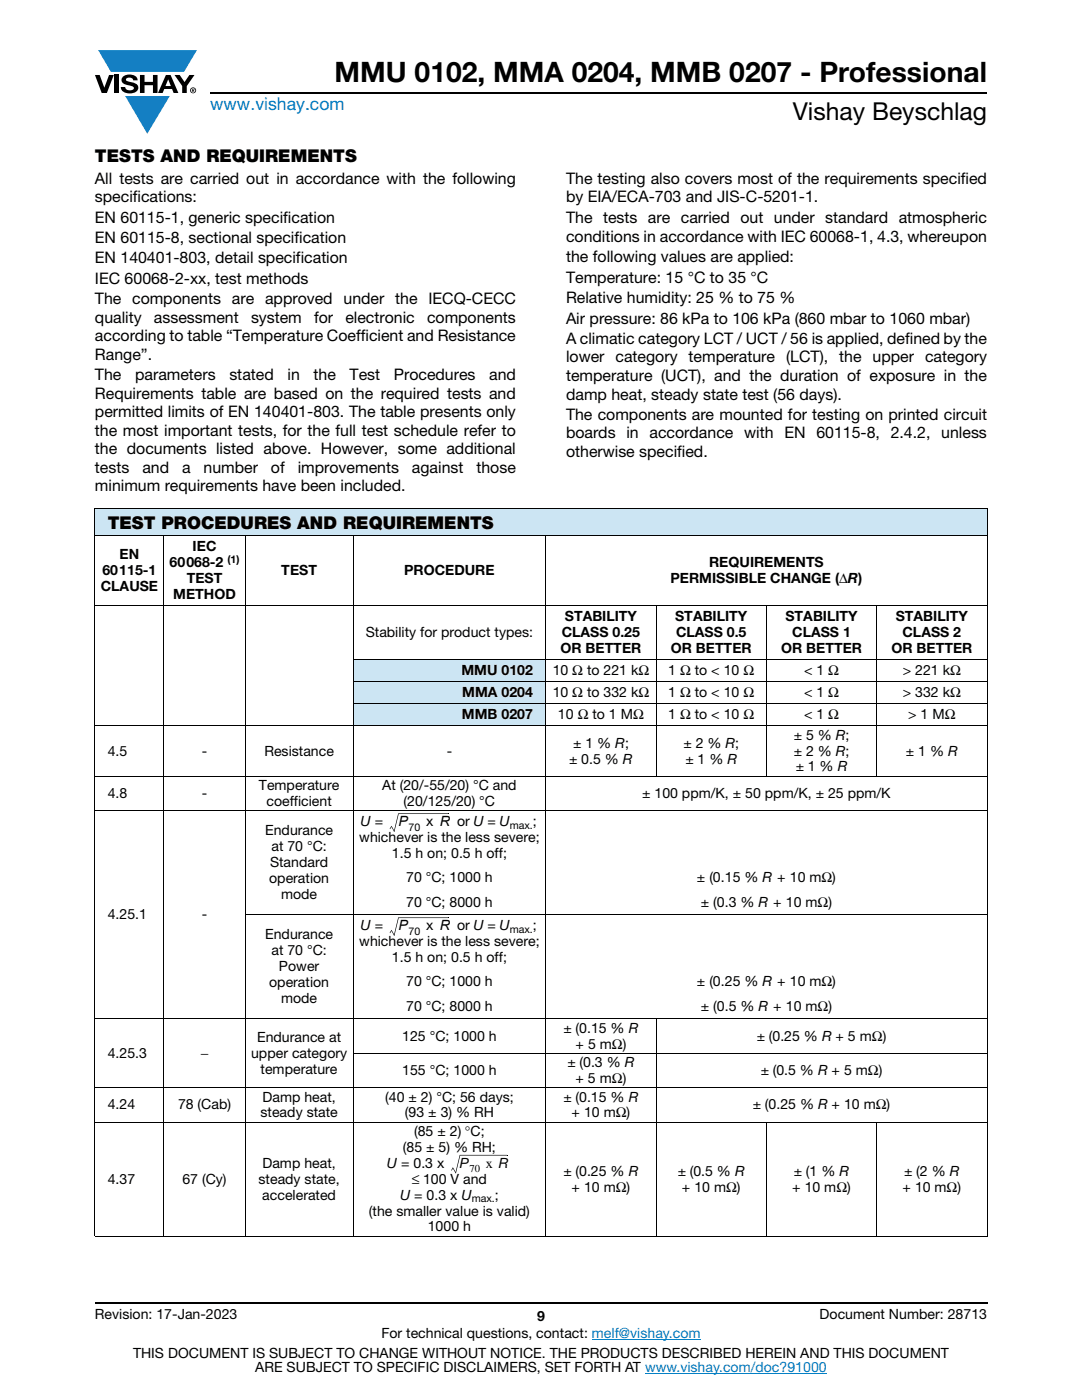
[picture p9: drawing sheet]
<svg xmlns="http://www.w3.org/2000/svg" width="216mm" height="279mm" viewBox="0 0 216 279" stroke-linecap="round" stroke-linejoin="round" font-family="sans-serif">
<defs><g id="words">
<text font-size="5.6" x="66.8" y="16.4">MMU 0102, MMA 0204, MMB 0207 - Professional</text>
<text font-size="4.9" x="158.2" y="24">Vishay Beyschlag</text>
<text font-size="3.5" fill="#007ec4" x="42" y="21.9">www.vishay.com</text>
<g font-size="3.5">
<text x="18.9" y="32.3">TESTS AND REQUIREMENTS</text>
<text x="21.5" y="105.6">TEST PROCEDURES AND REQUIREMENTS</text>
</g>
<g font-size="3.2">
<text x="18.9" y="36.7">All tests are carried out in accordance with the following</text>
<text x="18.9" y="40.4">specifications:</text>
<text x="112.9" y="36.7">The testing also covers most of the requirements specified</text>
<text x="112.9" y="40.4">by EIA/ECA-703 and JIS-C-5201-1.</text>
<text x="18.9" y="44.4">EN 60115-1, generic specification</text>
<text x="112.9" y="44.5">The tests are carried out under standard atmospheric</text>
<text x="18.9" y="48.5">EN 60115-8, sectional specification</text>
<text x="18.9" y="52.6">EN 140401-803, detail specification</text>
<text x="112.9" y="48.3">conditions in accordance with IEC 60068-1, 4.3, whereupon</text>
<text x="112.9" y="52.2">the following values are applied:</text>
<text x="18.9" y="56.6">IEC 60068-2-xx, test methods</text>
<text x="112.9" y="56.5">Temperature: 15 °C to 35 °C</text>
<text x="18.9" y="60.7">The components are approved under the IECQ-CECC</text>
<text x="18.9" y="64.4">quality</text>
<text x="30.7" y="64.4">assessment</text>
<text x="50.1" y="64.4">system</text>
<text x="62.7" y="64.4">for</text>
<text x="68.9" y="64.4">electronic</text>
<text x="85.2" y="64.4">components</text>
<text x="112.9" y="60.5">Relative humidity: 25 % to 75 %</text>
<text x="112.9" y="64.6">Air pressure: 86 kPa to 106 kPa (860 mbar to 1060 mbar)</text>
<text x="18.9" y="68.1">according to table “Temperature Coefficient and Resistance</text>
<text x="18.9" y="71.8">Range”.</text>
<text x="112.9" y="68.6">A climatic category LCT / UCT / 56 is applied, defined by the</text>
<text x="18.9" y="75.9">The</text>
<text x="26.9" y="75.9">parameters</text>
<text x="45.8" y="75.9">stated</text>
<text x="57.4" y="75.9">in</text>
<text x="62.6" y="75.9">the</text>
<text x="69.7" y="75.9">Test</text>
<text x="78.6" y="75.9">Procedures</text>
<text x="97.6" y="75.9">and</text>
<text x="112.9" y="76">temperature (UCT), and the duration of exposure in the</text>
<text x="112.9" y="72.3">lower category temperature (LCT), the upper category</text>
<text x="18.9" y="79.6">Requirements table are based on the required tests and</text>
<text x="18.9" y="83.3">permitted limits of EN 140401-803. The table presents only</text>
<text x="112.9" y="79.7">damp heat, steady state test (56 days).</text>
<text x="112.9" y="83.8">The components are mounted for testing on printed circuit</text>
<text x="18.9" y="87">the most important tests, for the full test schedule refer to</text>
<text x="112.9" y="87.5">boards in accordance with EN 60115-8, 2.4.2, unless</text>
<text x="18.9" y="90.7">the documents listed above. However, some additional</text>
<text x="18.9" y="94.4">tests</text>
<text x="28.4" y="94.4">and</text>
<text x="36.3" y="94.4">a</text>
<text x="40.6" y="94.4">number</text>
<text x="54.1" y="94.4">of</text>
<text x="59.4" y="94.4">improvements</text>
<text x="82.2" y="94.4">against</text>
<text x="95.1" y="94.4">those</text>
<text x="112.9" y="91.2">otherwise specified.</text>
<text x="18.9" y="98.1">minimum requirements have been included.</text>
</g>
<g font-size="2.8">
<text x="23.9" y="111.6">EN</text>
<text x="33.8" y="113.2">60 068-2</text>
<text x="38.4" y="110">IEC</text>
<text x="141.5" y="113.2">REQUIREMENTS</text>
<text x="20.1" y="118">CLAUSE</text>
<text x="20.4" y="114.8">60 115-1</text>
<text x="34.6" y="119.6">METHOD</text>
<text x="37.3" y="116.4">TEST</text>
<text x="56.1" y="114.8">TEST</text>
<text x="80.6" y="114.8">PROCEDURE</text>
<text x="133.8" y="116.4">PERMISSIBLE CHANGE (ΔR)</text>
<text x="112.7" y="124">STABILITY</text>
<text x="134.7" y="124">STABILITY</text>
<text x="156.7" y="124">STABILITY</text>
<text x="178.7" y="124">STABILITY</text>
<text x="73" y="127.2">Stability for product types:</text>
<text x="111.8" y="130.3">OR BETTER</text>
<text x="112.1" y="127.2">CLASS 0.25</text>
<text x="133.9" y="130.3">OR BETTER</text>
<text x="134.9" y="127.2">CLASS 0.5</text>
<text x="155.9" y="130.3">OR BETTER</text>
<text x="158.1" y="127.2">CLASS 1</text>
<text x="177.9" y="130.3">OR BETTER</text>
<text x="180.1" y="127.2">CLASS 2</text>
<text x="92.1" y="134.7">MMU 0102</text>
<text x="110.3" y="134.7">10 Ω to 221 kΩ</text>
<text x="133.4" y="134.7">1 Ω to &lt; 10 Ω</text>
<text x="160.4" y="134.7">&lt; 1 Ω</text>
<text x="180.1" y="134.7">&gt; 221 kΩ</text>
<text x="92.2" y="143.6">MMB 0207</text>
<text x="92.2" y="139.1">MMA 0204</text>
<text x="110.3" y="139.1">10 Ω to 332 kΩ</text>
<text x="111.3" y="143.6">10 Ω to 1 MΩ</text>
<text x="133.3" y="143.6">1 Ω to &lt; 10 Ω</text>
<text x="133.3" y="139.1">1 Ω to &lt; 10 Ω</text>
<text x="160.4" y="143.6">&lt; 1 Ω</text>
<text x="160.4" y="139.1">&lt; 1 Ω</text>
<text x="180.1" y="139.1">&gt; 332 kΩ</text>
<text x="181.2" y="143.6">&gt; 1 MΩ</text>
<text x="114.3" y="149.2">± 1 % R;</text>
<text x="136.4" y="149.2">± 2 % R;</text>
<text x="158.4" y="147.6">± 5 % R;</text>
<text x="21.5" y="150.8">4.5</text>
<text x="40.3" y="150.8">-</text>
<text x="52.8" y="150.8">Resistance</text>
<text x="89.1" y="150.8">-</text>
<text x="113.6" y="152.4">± 0.5 % R</text>
<text x="136.8" y="152.4">± 1 % R</text>
<text x="158.4" y="150.8">± 2 % R;</text>
<text x="158.8" y="154">± 1 % R</text>
<text x="180.8" y="150.8">± 1 % R</text>
<text x="21.5" y="159.3">4.8</text>
<text x="40.3" y="159.3">-</text>
<text x="51.6" y="157.7">Temperature</text>
<text x="53.2" y="160.8">coefficient</text>
<text x="76.3" y="157.7">At (20/-55/20) °C and</text>
<text x="80.5" y="160.8">(20/125/20) °C</text>
<text x="128.1" y="159.3">± 100 ppm/K, ± 50 ppm/K, ± 25 ppm/K</text>
<text x="52.9" y="166.7">Endurance</text>
<text x="71.9" y="164.9">U =</text>
<text x="79.5" y="164.9">P</text>
<text x="85.1" y="164.9">x R or U = U</text>
<text x="106.3" y="164.9">;</text>
<text x="53.9" y="173.1">Standard</text>
<text x="54.2" y="169.9">at 70 °C:</text>
<text x="71.7" y="168.1">whichever is the less severe;</text>
<text x="78.2" y="171.3">1.5 h on; 0.5 h off;</text>
<text x="53.7" y="176.3">operation</text>
<text x="56.1" y="179.4">mode</text>
<text x="81" y="176">70 °C; 1000 h</text>
<text x="139.1" y="176">± (0.15 % R + 10 mΩ)</text>
<text x="21.5" y="183.5">4.25.1</text>
<text x="40.3" y="183.5">-</text>
<text x="71.9" y="185.7">U =</text>
<text x="79.5" y="185.7">P</text>
<text x="81" y="181">70 °C; 8000 h</text>
<text x="85.1" y="185.7">x R or U = U</text>
<text x="106.3" y="185.7">;</text>
<text x="139.8" y="181">± (0.3 % R + 10 mΩ)</text>
<text x="52.9" y="187.5">Endurance</text>
<text x="54.2" y="190.7">at 70 °C:</text>
<text x="71.7" y="188.8">whichever is the less severe;</text>
<text x="53.7" y="197">operation</text>
<text x="55.7" y="193.8">Power</text>
<text x="78.2" y="192">1.5 h on; 0.5 h off;</text>
<text x="81" y="196.7">70 °C; 1000 h</text>
<text x="139.1" y="196.7">± (0.25 % R + 10 mΩ)</text>
<text x="56.1" y="200.2">mode</text>
<text x="81" y="201.7">70 °C; 8000 h</text>
<text x="139.8" y="201.7">± (0.5 % R + 10 mΩ)</text>
<text x="51.3" y="207.9">Endurance at</text>
<text x="80.3" y="207.7">125 °C; 1000 h</text>
<text x="112.4" y="206.1">± (0.15 % R</text>
<text x="114.9" y="209.3">+ 5 mΩ)</text>
<text x="151" y="207.7">± (0.25 % R + 5 mΩ)</text>
<text x="21.5" y="211.1">4.25.3</text>
<text x="40" y="211.1">−</text>
<text x="50.1" y="211.1">upper category</text>
<text x="52" y="214.3">temperature</text>
<text x="80.3" y="214.5">155 °C; 1000 h</text>
<text x="113.2" y="213">± (0.3 % R</text>
<text x="151.8" y="214.5">± (0.5 % R + 5 mΩ)</text>
<text x="21.5" y="221.4">4.24</text>
<text x="35.5" y="221.4">78 (Cab)</text>
<text x="52.4" y="219.8">Damp heat,</text>
<text x="76.9" y="219.8">(40 ± 2) °C; 56 days;</text>
<text x="112.4" y="219.8">± (0.15 % R</text>
<text x="114.9" y="216.1">+ 5 mΩ)</text>
<text x="150.2" y="221.4">± (0.25 % R + 10 mΩ)</text>
<text x="52" y="223">steady state</text>
<text x="80.8" y="223">(93 ± 3) % RH</text>
<text x="82.6" y="226.7">(85 ± 2) °C;</text>
<text x="114.1" y="223">+ 10 mΩ)</text>
<text x="52.4" y="233.1">Damp heat,</text>
<text x="77.2" y="233.1">U = 0.3 x</text>
<text x="80.4" y="229.9">(85 ± 5) % RH;</text>
<text x="91.8" y="233.1">P</text>
<text x="97" y="233.1">x R</text>
<text x="21.5" y="236.2">4.37</text>
<text x="36.4" y="236.2">67 (Cy)</text>
<text x="51.6" y="236.2">steady state,</text>
<text x="52.3" y="239.4">accelerated</text>
<text x="79.8" y="239.4">U = 0.3 x U</text>
<text x="82.2" y="236.2">≤ 100 V and</text>
<text x="98.7" y="239.4">;</text>
<text x="112.4" y="234.7">± (0.25 % R</text>
<text x="114.1" y="237.8">+ 10 mΩ)</text>
<text x="135.2" y="234.7">± (0.5 % R</text>
<text x="136.1" y="237.8">+ 10 mΩ)</text>
<text x="158.1" y="237.8">+ 10 mΩ)</text>
<text x="158.4" y="234.7">± (1 % R</text>
<text x="180.1" y="237.8">+ 10 mΩ)</text>
<text x="180.4" y="234.7">± (2 % R</text>
<text x="73.6" y="242.6">(the smaller value is valid)</text>
<text x="85.4" y="245.8">1000 h</text>
<text x="18.9" y="263.3">Revision: 17-Jan-2023</text>
<text x="107.2" y="263.6">9</text>
<text x="163.6" y="263.3">Document Number: 28713</text>
<text x="76.1" y="267.1">For technical questions, contact: melf@vishay.com</text>
<text x="26.5" y="271">THIS DOCUMENT IS SUBJECT TO CHANGE WITHOUT NOTICE. THE PRODUCTS DESCRIBED HEREIN AND THIS DOCUMENT</text>
<text x="50.9" y="273.8">ARE SUBJECT TO SPECIFIC DISCLAIMERS, SET FORTH AT www.vishay.com/doc?91000</text>
</g>
<g font-size="2.1">
<text x="45.4" y="112.4">(1)</text>
<text x="81.5" y="165.8">70</text>
<text x="101.7" y="165.4">max.</text>
<text x="81.5" y="186.5">70</text>
<text x="101.7" y="186.2">max.</text>
<text x="93.7" y="233.9">70</text>
<text x="94.1" y="239.9">max.</text>
</g>
</g></defs>
<g fill="#147fc3">
<path d="M19.6 10h19.7l-2.6 4.3h-1.1h-13.5z"/>
<path d="M25 19.2h8.9l-4.5 7.5z"/>
</g>
<g fill="#000">
<path d="M18.9 15h1l.9 2.5 1-2.5h.9l-1.4 3.6h-1zM22.9 15h.9v3.6h-.9zM24.6 15.3a2.1 2.1 0 0 1 2.8 .3l.1 .4h-.9a.79 .79 0 0 0-.7-.5 .79 .79 0 0 0-.8 .4l.3 .3 1 .2a1.08 1.08 0 0 1 1.2 1 1.08 1.08 0 0 1-1.1 1.2 1.73 1.73 0 0 1-2.4-1.2h.9a.96 .96 0 0 0 .8 .6 .96 .96 0 0 0 .9-.4 1.31 1.31 0 0 0-1.2-.6 1.03 1.03 0 0 1-1.1-.6 1.03 1.03 0 0 1 .2-1.1zM27.9 15h.9v1.3h1.7v-1.3h.9v3.6h-.9v-1.6h-1.7v1.6h-.9zM34.8 15h1.1l.9 1.4 1-1.4h1l-1.5 2.2v1.4h-.9v-1.4z"/>
<path d="M33.6 15.9l.5 1.3h-1.1zM33.1 15l-1.6 3.6h1l.3-.8h1.5l.3 .8h1l-1.6-3.6z"/>
<path d="M38.4 17.8h.2v.2h-.2zM38.3 17.7v.7h.1v-.3l.4 .3-.2-.3 .2-.2-.1-.2z"/>
<path d="M38.1 18a.46 .46 0 0 1 .9 0 .46 .46 0 0 1-.9 0zM37.9 18a.6 .6 0 0 0 1.2 0 .6 .6 0 0 0-1.2 0z"/>
</g>
<path d="M42 18.6h155M18.9 260h178.1" fill="none" stroke="#000" stroke-width=".36"/>
<path d="M118.1 267.3h21.7M128.7 274h36.3" fill="none" stroke="#007ec4" stroke-width=".2"/>
<g fill="#cce5f3">
<path d="M18.9 101.4h178.1v5.5h-178.1z"/>
<path d="M70.5 131.6h38.4v4.4h-38.4z"/>
<path d="M70.5 136h38.4v4.4h-38.4z"/>
<path d="M70.5 140.4h38.4v4.5h-38.4z"/>
</g>
<g fill="none" stroke="#000" stroke-width=".2">
<path d="M18.9 101.4h178.1M18.9 106.9h178.1M18.9 101.5v145.1M32.7 106.8v140M48.9 106.8v140M70.5 106.8v140M108.9 106.8v140M197 101.5v145.1M18.9 120.9h178.1M70.4 131.6h126.6M70.4 136h126.6M130.9 120.8v34.2"/>
<path d="M152.9 120.8v34.2M174.9 120.8v34.2M18.9 144.9h178.1M18.9 154.9h178.1M70.4 140.4h126.6M18.9 161.8h178.1M79.4 162.4h10.1M48.9 182.6h148.1M79.4 183.2h10.1M18.9 203.3h178.1M18.9 217.1h178.1M70.4 210.2h126.6"/>
<path d="M130.9 203.2v43.6M18.9 224h178.1M91.7 230.5h9.5M152.9 223.9v22.9M174.9 223.9v22.9M18.9 246.7h178.1"/>
</g>
<g fill="#000">
<path d="M77.8 165.4l.1 .1zM78.1 164.9l.1 .1-.3 .4h-.1zM78.6 165.9h.1zM78.1 164.8l.6 1.1h-.1zM78.6 165.9l.1 .1zM79.4 162.4h.2l-.9 3.5h-.1zM89.5 162.3l.1 .2zM77.8 186.1l.1 .1zM78.1 185.7h.1l-.3 .5-.1-.1zM78.6 186.7h.1zM78.1 185.6l.6 1-.1 .1zM78.6 186.6l.1 .1z"/>
<path d="M79.4 183.2h.2l-.9 3.5-.1-.1zM89.5 183.1l.1 .1zM90 233.5l.1 .1zM90.3 233l.1 .1-.3 .5-.1-.1zM90.9 234.1h.1zM90.4 233l.6 1-.1 .1-.6-1zM91.7 230.5l.1 .1-.8 3.5h-.1zM101.2 230.5v.1z"/>
</g>
<use href="#words"/>
</svg>
